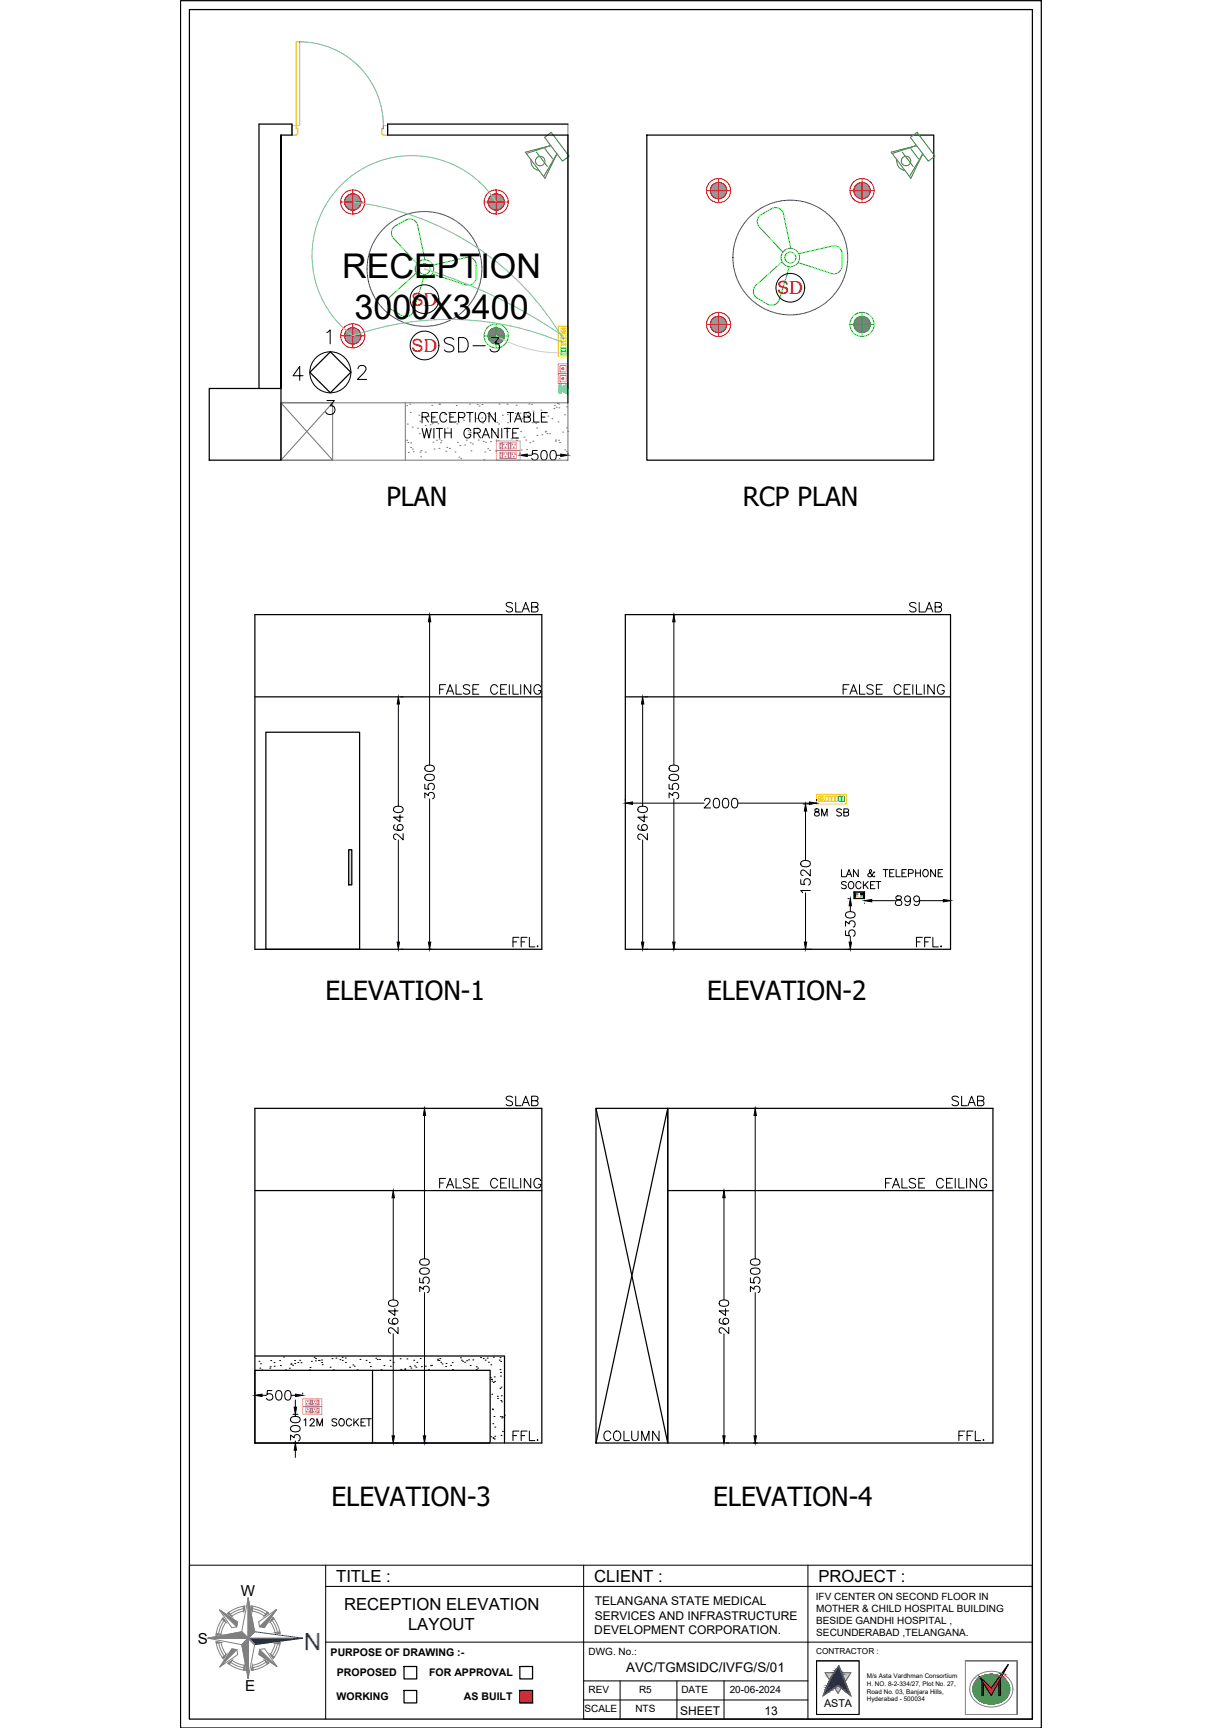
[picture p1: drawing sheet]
<svg xmlns="http://www.w3.org/2000/svg" width="297mm" height="420mm" viewBox="0 0 297 420" stroke-linecap="round" stroke-linejoin="round" font-family="sans-serif">
<defs><g id="words">
<g font-size="8.3">
<text x="83.2" y="67.6">RECEPTION</text>
<text x="86.2" y="77.5">3000X3400</text>
</g>
<text font-size="7.1" x="106.9" y="86.8">SD-3</text>
<g font-size="6.4">
<text x="93.9" y="123">PLAN</text>
<text x="180.5" y="123">RCP PLAN</text>
<text x="79.1" y="243">ELEVATION-1</text>
<text x="171.9" y="243">ELEVATION-2</text>
<text x="80.6" y="366.3">ELEVATION-3</text>
<text x="173.4" y="366.3">ELEVATION-4</text>
</g>
<text font-size="5.8" fill="#00f" x="78.1" y="397.1" transform="rotate(-180 78.1 397.1)">N</text>
<g font-size="5.7">
<text x="121.7" y="270.2">SLAB</text>
<text x="230" y="270.2">SLAB</text>
</g>
<g font-size="5.3">
<text x="121.7" y="149.9">SLAB</text>
<text x="219.8" y="149.9">SLAB</text>
<text x="123.5" y="231.4">FFL.</text>
<text x="221.5" y="231.4">FFL.</text>
<text x="105.5" y="290">FALSE CEILING</text>
<text x="214.1" y="290">FALSE CEILING</text>
<text x="123.5" y="351.4">FFL.</text>
<text x="145.7" y="351.4">COLUMN</text>
<text x="231.8" y="351.4">FFL.</text>
</g>
<g font-size="4.9">
<text x="196.8" y="199.7">8M SB</text>
<text x="72.7" y="347.8">12M SOCKET</text>
</g>
<g font-size="4.4" fill="#f00">
<text x="188.9" y="71.6">SD</text>
<text x="100" y="74.4">SD</text>
<text x="100" y="85.6">SD</text>
</g>
<g font-size="4.1">
<text x="81.7" y="384.6">TITLE :</text>
<text x="144.4" y="384.6">CLIENT :</text>
<text x="198.9" y="384.6">PROJECT :</text>
<text x="83.6" y="391.5">RECEPTION ELEVATION</text>
<text x="99.2" y="396.4">LAYOUT</text>
</g>
<g font-size="3.7">
<text x="58.5" y="388.1">W</text>
<text x="48" y="399.7">S</text>
<text x="59.6" y="411.3">E</text>
</g>
<text font-size="3.2" x="152.2" y="406.6">AVC/TGMSIDC/IVFG/S/01</text>
<g font-size="2.9">
<text x="144.6" y="393.8">SERVICES AND INFRASTRUCTURE</text>
<text x="144.6" y="390.3">TELANGANA STATE MEDICAL</text>
<text x="144.5" y="397.3">DEVELOPMENT CORPORATION.</text>
<text x="165.3" y="416.9">SHEET</text>
<text x="185.8" y="416.9">13</text>
</g>
<g font-size="2.6">
<text x="80.4" y="402.6">PURPOSE OF DRAWING :-</text>
<text x="81.9" y="407.6">PROPOSED</text>
<text x="104.3" y="407.6">FOR APPROVAL</text>
<text x="81.8" y="413.2">WORKING</text>
<text x="112.8" y="413.2">AS BUILT</text>
<text x="200.3" y="415">ASTA</text>
</g>
<g font-size="2.4">
<text x="198.3" y="389">IFV CENTER ON SECOND FLOOR IN</text>
<text x="198.4" y="391.9">MOTHER &amp; CHILD HOSPITAL BUILDING</text>
<text x="198.4" y="394.8">BESIDE GANDHI HOSPITAL ,</text>
<text x="198.4" y="397.8">SECUNDERABAD ,TELANGANA.</text>
<text x="143.1" y="402.5">DWG. No.:</text>
<text x="143.1" y="411.7">REV</text>
<text x="155.3" y="411.7">R5</text>
<text x="165.6" y="411.7">DATE</text>
<text x="177.4" y="411.7">20-06-2024</text>
<text x="142.1" y="416.3">SCALE</text>
<text x="154.5" y="416.3">NTS</text>
</g>
<text font-size="2" x="198.4" y="402.1">CONTRACTOR :</text>
<g font-size="1.6">
<text x="210.7" y="410">H. NO. 8-2-334/27, Plot No. 27,</text>
<text x="210.7" y="413.7">Hyderabad - 500034</text>
<text x="210.7" y="411.8">Road No. 03, Banjara Hills,</text>
<text x="210.7" y="408.1">M/s Asta Vardhman Consortium</text>
</g>
</g></defs>
<!-- layer: ELE-4M RAW P.SB -->
<g fill="none" stroke="#ffbf00" stroke-width=".24">
<path d="M135.7 79.3h2.3v7.3h-2.3zM136.4 79.8h1.2v1.4h-1.2zM136.4 81.5h1.2v.6h-1.2zM136.4 82.3h1.2v.6h-1.2zM136.4 83.1h1.2v.6h-1.2zM136.4 83.9h1.2v.6h-1.2zM136.8 80.6l.2-.1-.1 .2M136.9 80.3l.1 .2M137 80.3v.1M137 80.5l.2 .1M137.2 80.5h-.2M198.5 193.2h7.2v2.3h-7.2z"/>
<path d="M199 193.6h1.3v1.2h-1.3zM199.6 194v.2M199.7 194v.2M200.6 193.6h.6v1.2h-.6zM201.4 193.6h.6v1.2h-.6zM202.2 193.6h.6v1.2h-.6zM203 193.6h.7v1.2h-.7z"/>
<circle cx="137" cy="80.5" r=".45"/>
<circle cx="137" cy="80.5" r=".04"/>
<circle cx="199.6" cy="194.2" r=".45"/>
</g>
<!-- layer: ELE-6M RAW P.SB -->
<path d="M136.4 84.7h1.2v.6h-1.2zM136.4 85.5h1.2v.6h-1.2zM203.8 193.6h.7v1.2h-.7zM204.7 193.6h.6v1.2h-.6z" fill="none" stroke="#0f0" stroke-width=".24"/>
<!-- layer: ELE-TEL POINT -->
<g fill="none" stroke="#0ff" stroke-width=".24">
<path d="M135.8 94.6l2.2 1.3M135.9 94.5l-.1 .1M136.1 93.8h-.3v1.6h.3M136.1 94.4l-.2 .2M136.4 94.2l-.5 .5M136.7 94l-.7 .7M137 93.9l-.9 .9M137.2 93.7l-1 1.1M137.5 93.6l-1.3 1.2M137.8 93.4l-1.5 1.5M138 95.9h.1M138 93.3l-1.6 1.6"/>
<path d="M138 93.4l-1.5 1.6M138 93.5l-1.5 1.5M138 93.6l-1.4 1.5M138 93.7l-1.3 1.4M138 93.9l-1.2 1.2M138 94l-1.2 1.2M138 94.1l-1.1 1.1M138 94.2l-1 1.1M138 94.3l-.9 1M138 94.5l-.9 .9M138 94.6l-.8 .8M138 94.7l-.7 .7"/>
<path d="M138 94.8l-.6 .7M138 94.9l-.6 .6M138 95l-.5 .6M138 95.2l-.4 .4M138 95.3l-.3 .4M138 95.4l-.3 .3M138 95.5l-.2 .2M138 95.6l-.1 .2M138 95.8h.1M138 93.3l-2.2 1.3M138 93.3v2.6"/>
</g>
<g fill="#0ff" stroke="#0ff" stroke-width=".24">
<path d="M136.2 95.4v.1z"/>
<path d="M136.2 93.8v.1z"/>
<path d="M136.2 95.4l-.1 .1zM136.2 95.4h-.1zM136 95.4h.2z"/>
<path d="M136 95.4h.2zM136 95.3l.2 .1zM136.1 95.3l.1 .1z"/>
<path d="M136.1 95.3l.1 .1zM136.1 95.2l.1 .2zM136.2 95.2v.2z"/>
<path d="M136.2 95.2v.2zM136.3 95.3l-.1 .1zM136.2 95.4l.1-.1z"/>
<path d="M136.2 95.4h.1zM136.2 95.4h.1zM136.2 95.4h.1z"/>
<path d="M136.2 93.8l-.1 .1zM136.1 93.9l.1-.1zM136 93.8h.2z"/>
<path d="M136 93.8h.2zM136 93.7l.2 .1zM136.1 93.7l.1 .1z"/>
<path d="M136.1 93.7l.1 .1zM136.1 93.7l.1 .1zM136.2 93.7v.1z"/>
<path d="M136.2 93.7v.1zM136.2 93.8l.1-.1zM136.2 93.8l.1-.1z"/>
<path d="M136.2 93.8h.1zM136.2 93.8l.1 .1zM136.2 93.8l.1 .1z"/>
</g>
<!-- layer: ELE.LAN POINT -->
<path d="M135.7 88.4h2.3v2.5h-2.3zM135.7 90.9h2.3v2.4h-2.3zM136.1 88.8h1.5v1.6h-1.5zM136.1 91.3h1.5v1.6h-1.5zM136.5 92l.5-.2v.5h-.3zM136.6 89.6l.4-.2v.5h-.3zM136.6 92l.4-.2v.5h-.3z" fill="none" stroke="#f0f" stroke-width=".24"/>
<!-- layer: FUR -->
<g fill="none" stroke="#767676" stroke-width=".25">
<path d="M68.3 97.9h12.6v14h-12.6zM68.3 97.9h69.7v14h-69.7zM98.5 97.9v14M98.9 98.6h.1M99.6 98.3h.1M104.9 98.6h.1M106.7 98.3h.1M106.8 98.3h.1M110.9 98.6h.1M114.1 98.3h.1M116 98.3h.1M116.4 98.7h.1"/>
<path d="M117.2 98.4h.1M121.3 98.3h.1M123.3 98.3h.1M125.4 98.5h.1M128.6 98.2h.1M129.2 98.3h.1M129.6 100h.1M131.5 99.7h.1M134.6 99.3h.1M134.8 98.6h.1M135.2 99h.1M135.5 98.1h.1"/>
<path d="M135.8 98.2h.1M135.8 99.2h.1M137.7 98.9h.1M98.8 107.1h.1M99 103.1h.1M99.1 107.6h.1M99.2 110h.1M99.7 100.3h.1M99.8 108.8h.1M99.8 107.7h.1M100.2 103.9h.1M100.2 109.2h.1"/>
<path d="M100.4 109.8h.1M101.5 104.1h.1M101.8 101h.1M102 105.4h.1M102 102.4h.1M102.1 109.9h.1M102.3 111.1h.1M102.3 109.6h.1M102.5 102.8h.1M103.3 103.4h.1M103.4 109.9h.1M104.2 101.2h.1"/>
<path d="M104.5 104.7h.1M104.6 103.3h.1M105.1 103h.1M105.2 101.8h.1M105.2 107.5h.1M105.5 109.2h.1M106.1 107h.1M106.4 103h.1M106.7 109h.1M106.8 106.8h.1M107.1 107.7h.1M107.2 107.2h.1"/>
<path d="M108.1 100.7h.1M108.2 105.2h.1M108.4 109.7h.1M108.6 108.8h.1M108.7 104.1h.1M109 100.4h.1M109.2 109h.1M109.4 100.8h.1M109.6 102.6h.1M110.6 109.9h.1M110.8 102.5h.1M111 103.1h.1"/>
<path d="M111.2 107.5h.1M111.4 101.2h.1M111.5 102.6h.1M111.6 111.1h.1M111.7 108.4h.1M112 111.5h.1M112.4 101.8h.1M112.7 102.2h.1M113 108.2h.1M113.3 107h.1M113.8 104.7h.1M114.2 100.7h.1"/>
<path d="M114.2 105.1h.1M114.3 107.7h.1M114.3 105.1h.1M114.5 109.6h.1M114.8 107.9h.1M115.9 101.8h.1M116 104.1h.1M116.2 107h.1M117.1 101.6h.1M117.3 102.8h.1M117.5 107.3h.1M117.6 111.8h.1"/>
<path d="M117.8 109.9h.1M118 107.5h.1M118.5 100.6h.1M118.5 109.1h.1M118.7 101.2h.1M119 101.4h.1M119 109.5h.1M119.2 107.4h.1M119.7 101.8h.1M120.1 100.7h.1M120.3 105.2h.1M120.4 109.7h.1"/>
<path d="M120.6 107h.1M120.8 102.7h.1M121.1 107.1h.1M121.2 103.1h.1M122.1 101h.1M123.2 104.1h.1M123.2 104.9h.1M123.3 100.8h.1M123.4 102.8h.1M124.3 106.7h.1M125.2 100.6h.1M125.5 106.5h.1"/>
<path d="M125.5 107.1h.1M125.9 101.2h.1M126.4 100.5h.1M126.5 104.9h.1M126.7 109.4h.1M126.9 101.8h.1M127.4 106.3h.1M127.8 100.7h.1M127.8 107h.1M128 109.3h.1M128.2 101h.1M128.4 100.1h.1"/>
<path d="M128.8 107.6h.1M129.3 102.8h.1M129.5 107.3h.1M130.2 102.9h.1M130.4 104.1h.1M130.5 105.9h.1M131.7 105.7h.1M132.5 100.4h.1M132.5 105h.1M132.6 104.9h.1M133 105.4h.1M133.2 101.2h.1"/>
<path d="M133.6 105.5h.1M134.1 101.8h.1M135 107.3h.1M135 107h.1M135.6 102.6h.1M135.8 107h.1M135.9 111.5h.1M136 107.6h.1M136.8 105.1h.1M137.2 100.9h.1M137.3 109.4h.1M137.7 104h.1"/>
<path d="M137.7 109.8h.1M138 104.9h.1"/>
</g>
<!-- layer: ELE-CABLE TRAY -->
<path d="M126.4 110.1v.6M128.2 110.7h1M135.2 110.7h1.1M138 110.1v.6" fill="none" stroke="#000" stroke-width=".24"/>
<path d="M126.4 110.7l1.8-.3v.6zM136.3 110.4l1.7 .3-1.7 .3z" fill="#000" stroke="#000" stroke-width=".24"/>
<path d="M130.6 109.5h-1.1l-.1 1a.82 .82 0 0 1 1.2 0 .82 .82 0 0 1-.2 1.2 .82 .82 0 0 1-1.2-.3M131.8 109.6a.75 .75 0 0 1 1.1 .4 1.5 1.5 0 0 1-.6 1.9h-.2a1.48 1.48 0 0 1-.3-2.3zM134 109.6a.76 .76 0 0 1 1.1 .4 1.92 1.92 0 0 1-.2 1.7 .75 .75 0 0 1-1.1-.3 1.93 1.93 0 0 1 .2-1.8z" fill="none" stroke="#000" stroke-width=".25"/>
<!-- layer: ELE-12W LED -->
<g fill="none" stroke="#f00" stroke-width=".25">
<path d="M82.8 49.1h5.9M85.7 46.2v5.8M117.7 49.1h5.8M120.6 46.2v5.8M171.7 46.3h5.9M174.7 43.4v5.9M206.6 46.3h5.9M209.5 43.4v5.9M85.7 78.7v5.9M171.7 78.9h5.9M174.7 76v5.8M82.8 81.7h5.9"/>
<circle cx="85.7" cy="49.1" r="1.99"/>
<circle cx="85.7" cy="49.1" r="2.93"/>
<circle cx="120.6" cy="49.1" r="1.99"/>
<circle cx="120.6" cy="49.1" r="2.93"/>
<circle cx="174.7" cy="46.3" r="1.99"/>
<circle cx="174.7" cy="46.3" r="2.93"/>
<circle cx="209.5" cy="46.3" r="1.99"/>
<circle cx="209.5" cy="46.3" r="2.93"/>
<circle cx="174.7" cy="78.9" r="1.99"/>
<circle cx="174.7" cy="78.9" r="2.93"/>
<circle cx="85.7" cy="81.7" r="1.99"/>
<circle cx="85.7" cy="81.7" r="2.93"/>
</g>
<g fill="none" stroke="#989898" stroke-width=".25">
<path d="M83.7 49l2.1 2.1M83.7 49.1l2 2M83.8 49.3l1.8 1.8M83.8 48.9l2.1 2.2M83.8 49.4l1.7 1.7M83.8 48.9l2.2 2.2M83.8 48.8l2.3 2.3M83.8 49.5l1.6 1.6M83.8 48.7l2.4 2.4M83.8 49.6l1.4 1.4M83.8 48.6l2.5 2.4M83.8 48.5l2.5 2.5"/>
<path d="M83.9 49.8l1.2 1.2M83.9 48.4l2.5 2.6M83.9 48.4l2.6 2.6M83.9 48.3l2.7 2.6M83.9 50l1 .9M84 48.2l2.6 2.7M84 48.1l2.7 2.8M84 48.1l2.8 2.7M84.1 50.2l.6 .6M84.1 48l2.7 2.8M84.1 48l2.8 2.7M84.2 47.9l2.8 2.8"/>
<path d="M84.2 47.8l2.8 2.8M84.3 47.8l2.8 2.8M84.3 47.7l2.8 2.8M84.4 47.7l2.8 2.8M84.4 47.6l2.8 2.8M84.5 47.6l2.8 2.8M84.5 47.5l2.8 2.8M84.6 47.5l2.8 2.8M84.7 47.4l2.7 2.8M84.7 47.4l2.8 2.7M84.8 47.4l2.7 2.7M84.9 47.3l2.6 2.7"/>
<path d="M84.9 47.3l2.7 2.6M85 47.3l2.6 2.6M85.1 47.2l2.5 2.6M85.2 47.2l2.4 2.5M85.2 47.2l2.5 2.4M85.3 47.2l2.4 2.3M85.4 47.2l2.3 2.3M85.5 47.1l2.2 2.3M85.6 47.1l2.1 2.2M85.7 47.1l2 2.1M85.8 47.1l1.9 2M85.9 47.1l1.8 1.8"/>
<path d="M86 47.1l1.7 1.7M86.2 47.2l1.5 1.5M86.3 47.2l1.4 1.4M86.4 47.3l1.2 1.1M86.6 47.3l.9 .9M86.9 47.5l.4 .4M118.6 49l2.1 2.1M118.6 49.1l2 2M118.6 49.3l1.9 1.8M118.6 48.9l2.2 2.2M118.6 48.9l2.3 2.2M118.6 49.4l1.8 1.7"/>
<path d="M118.7 48.8l2.3 2.3M118.7 49.5l1.5 1.6M118.7 48.7l2.4 2.4M118.7 49.6l1.4 1.4M118.7 48.6l2.4 2.4M118.7 48.5l2.5 2.5M118.7 49.8l1.2 1.2M118.7 48.4l2.6 2.6M118.8 48.4l2.6 2.6M118.8 48.3l2.6 2.6M118.8 50l1 .9M118.8 48.2l2.7 2.7"/>
<path d="M118.9 48.1l2.7 2.8M118.9 48.1l2.8 2.7M118.9 50.2l.6 .6M119 48l2.7 2.8M119 48l2.8 2.7M119 47.9l2.8 2.8M119.1 47.8l2.8 2.8M119.2 47.7l2.8 2.8M119.2 47.7l2.9 2.8M119.3 47.6l2.8 2.8M119.3 47.6l2.9 2.8M119.4 47.5l2.8 2.8"/>
<path d="M119.5 47.5l2.7 2.8M119.5 47.4l2.8 2.8M119.6 47.4l2.7 2.7M119.7 47.4l2.7 2.7M119.7 47.3l2.7 2.7M119.8 47.3l2.6 2.6M119.9 47.3l2.6 2.6M120 47.2l2.5 2.6M120 47.2l2.5 2.5M120.1 47.2l2.4 2.4M120.2 47.2l2.4 2.3M120.3 47.2l2.3 2.3"/>
<path d="M120.4 47.1l2.2 2.3M120.5 47.1l2.1 2.2M120.6 47.1l2 2.1M120.7 47.1l1.9 2M120.8 47.1l1.8 1.8M120.9 47.1l1.7 1.7M121 47.2l1.6 1.5M121.2 47.2l1.3 1.4M121.3 47.3l1.2 1.1M121.5 47.3l.9 .9M121.8 47.5l.4 .4M172.7 46.3l2 2"/>
<path d="M172.7 46.4l1.9 1.9M172.7 46.2l2.1 2.1M172.7 46.5l1.8 1.8M172.7 46.1l2.2 2.2M172.7 46.6l1.7 1.7M172.7 46l2.3 2.3M172.7 46.7l1.6 1.6M172.7 45.9l2.4 2.4M172.7 45.8l2.5 2.5M172.7 46.9l1.4 1.4M172.8 45.7l2.5 2.5M172.8 47l1.2 1.2"/>
<path d="M172.8 45.6l2.6 2.6M172.9 45.5l2.6 2.7M172.9 47.2l.9 .9M172.9 45.4l2.7 2.7M173 45.3l2.7 2.7M173 47.4l.6 .6M173 45.2l2.8 2.8M173.1 45.1l2.8 2.8M173.2 45l2.8 2.8M173.2 45l2.9 2.8M173.3 44.9l2.8 2.8M173.3 44.9l2.9 2.8"/>
<path d="M173.4 44.8l2.8 2.8M173.5 44.8l2.7 2.8M173.5 44.7l2.8 2.8M173.6 44.7l2.7 2.7M173.6 44.6l2.8 2.8M173.7 44.6l2.7 2.7M173.8 44.6l2.7 2.6M173.9 44.5l2.6 2.7M173.9 44.5l2.6 2.6M174 44.5l2.5 2.5M174.1 44.4l2.5 2.5M174.2 44.4l2.4 2.4"/>
<path d="M174.3 44.4l2.3 2.3M174.4 44.4l2.2 2.2M174.5 44.4l2.2 2.1M174.6 44.4l2.1 2M174.7 44.4l2 1.9M174.8 44.4l1.8 1.8M175 44.4l1.6 1.7M175.1 44.4l1.5 1.5M175.2 44.4l1.4 1.4M175.4 44.5l1.1 1.1M175.6 44.6l.8 .8M175.8 44.7l.5 .5"/>
<path d="M207.5 46.4l2 1.9M207.5 46.3l2.1 2M207.5 46.5l1.9 1.8M207.6 46.2l2.1 2.1M207.6 46.6l1.7 1.7M207.6 46.1l2.2 2.2M207.6 46l2.3 2.3M207.6 46.7l1.6 1.6M207.6 45.9l2.4 2.4M207.6 46.9l1.4 1.4M207.6 45.8l2.5 2.5M207.6 45.7l2.5 2.5"/>
<path d="M207.7 47l1.2 1.2M207.7 45.7l2.5 2.5M207.7 45.6l2.6 2.6M207.7 45.5l2.7 2.7M207.7 47.2l1 .9M207.8 45.4l2.6 2.7M207.8 45.4l2.7 2.7M207.8 45.3l2.8 2.7M207.9 47.4l.6 .6M207.9 45.2l2.7 2.8M207.9 45.2l2.8 2.8M208 45.1l2.8 2.8"/>
<path d="M208.1 45l2.8 2.8M208.2 44.9l2.8 2.8M208.3 44.8l2.8 2.8M208.4 44.7l2.8 2.8M208.5 44.7l2.7 2.7M208.5 44.6l2.7 2.8M208.6 44.6l2.7 2.7M208.7 44.6l2.6 2.6M208.7 44.5l2.7 2.7M208.8 44.5l2.6 2.6M208.9 44.5l2.5 2.5M209 44.4l2.4 2.5"/>
<path d="M209 44.4l2.5 2.4M209.1 44.4l2.4 2.4M209.2 44.4l2.3 2.3M209.3 44.4l2.2 2.2M209.4 44.4l2.1 2.1M209.5 44.4l2 2M209.6 44.4l1.9 1.9M209.7 44.4l1.8 1.8M209.8 44.4l1.7 1.7M210 44.4l1.5 1.5M210.1 44.4l1.3 1.4M210.3 44.5l1.1 1.1"/>
<path d="M210.4 44.6l.9 .8M210.7 44.7l.4 .5M84.7 80l2.7 2.8M84.7 80l2.8 2.7M84.8 79.9l2.7 2.7M84.9 79.9l2.6 2.7M84.9 79.9l2.7 2.6M85 79.8l2.6 2.6M85.1 79.8l2.5 2.5M85.2 79.8l2.4 2.5M85.2 79.7l2.5 2.5M85.3 79.7l2.4 2.4"/>
<path d="M85.4 79.7l2.3 2.3M85.5 79.7l2.2 2.2M85.6 79.7l2.1 2.1M85.7 79.7l2 2M85.8 79.7l1.9 1.9M85.9 79.7l1.8 1.8M86 79.7l1.7 1.7M86.2 79.7l1.5 1.6M86.3 79.8l1.4 1.3M86.4 79.8l1.2 1.2M86.6 79.9l.9 .9M172.7 78.8l2 2.1"/>
<path d="M172.7 78.9l1.9 2M172.7 78.7l2.1 2.2M172.7 79l1.8 1.9M172.7 78.6l2.2 2.3M172.7 79.1l1.7 1.8M172.7 78.5l2.3 2.4M172.7 79.3l1.6 1.6M172.7 78.5l2.4 2.3M172.7 78.4l2.5 2.4M172.7 79.4l1.4 1.4M172.8 78.3l2.5 2.5M172.8 79.6l1.2 1.2"/>
<path d="M172.8 78.2l2.5 2.6M172.8 78.1l2.6 2.6M172.9 78.1l2.6 2.6M172.9 79.7l.9 1M172.9 78l2.7 2.7M172.9 77.9l2.7 2.7M173 77.9l2.7 2.7M173 80l.6 .6M173 77.8l2.8 2.8M173 77.7l2.8 2.8M173.1 77.7l2.8 2.8M173.1 77.6l2.8 2.8"/>
<path d="M173.2 77.6l2.8 2.8M173.2 77.5l2.9 2.8M173.3 77.5l2.8 2.8M173.3 77.4l2.9 2.8M173.4 77.4l2.8 2.8M173.5 77.3l2.7 2.8M173.5 77.3l2.8 2.7M173.6 77.2l2.7 2.8M173.6 77.2l2.8 2.7M173.7 77.1l2.7 2.7M173.8 77.1l2.7 2.7M173.9 77.1l2.6 2.6"/>
<path d="M173.9 77l2.6 2.6M174 77l2.5 2.6M174.1 77l2.5 2.5M174.2 77l2.4 2.4M174.2 76.9l2.4 2.4M174.3 76.9l2.3 2.3M174.4 76.9l2.2 2.2M174.5 76.9l2.2 2.1M174.6 76.9l2.1 2M174.7 76.9l2 1.9M174.8 76.9l1.8 1.8M175 76.9l1.6 1.7"/>
<path d="M175.1 76.9l1.5 1.6M175.2 77l1.4 1.3M175.4 77l1.1 1.2M175.6 77.1l.8 .9M175.8 77.3l.5 .4M83.7 81.6l2.1 2.1M83.7 81.7l2 2M83.8 81.8l1.8 1.9M83.8 81.5l2.1 2.2M83.8 81.9l1.7 1.7M83.8 81.4l2.2 2.2M83.8 81.3l2.3 2.3"/>
<path d="M83.8 82l1.6 1.6M83.8 81.2l2.4 2.4M83.8 82.2l1.4 1.4M83.8 81.1l2.5 2.5M83.9 82.3l1.2 1.2M83.9 81l2.5 2.5M83.9 80.9l2.6 2.6M83.9 80.8l2.7 2.7M83.9 82.5l1 1M84 80.8l2.6 2.6M84 80.7l2.7 2.7M84 80.6l2.8 2.8"/>
<path d="M84.1 82.7l.6 .6M84.1 80.6l2.7 2.7M84.1 80.5l2.8 2.8M84.2 80.4l2.8 2.8M84.3 80.3l2.8 2.8M84.4 80.2l2.8 2.8M84.5 80.1l2.8 2.8M84.6 80l2.8 2.8M86.9 80.1l.4 .4"/>
</g>
<!-- layer: ELE-1200MM CEILINGFAN -->
<g fill="none" stroke="#0f0" stroke-width=".24">
<path d="M187.6 50.7l-2.5 1.4a1.96 1.96 0 0 0-.5 3.1l5.7 6.1M187.6 50.7a1.96 1.96 0 0 1 2.8 1.3l1.8 8.4M202.3 59.8l-8.2 1.9M202.3 59.8a1.96 1.96 0 0 1 2.4 1.9v2.9a1.95 1.95 0 0 1-2.6 1.9l-8.1-2.7M101.2 66.4l-6.4 5.7a1.96 1.96 0 0 0 .3 3.2l2.5 1.4a1.96 1.96 0 0 0 2.9-1.1l2.5-8M103.3 63.2l-1.8-8.4a1.95 1.95 0 0 0-2.9-1.3l-2.5 1.4a1.96 1.96 0 0 0-.4 3l5.6 6.2M105.1 66.6l8.1 2.7M105.2 64.5l8.2-1.9a1.96 1.96 0 0 1 2.4 1.9l-.1 2.9a1.95 1.95 0 0 1-2.5 1.9M190.1 63.6l-6.3 5.8a1.96 1.96 0 0 0 .3 3.1l2.5 1.5a1.96 1.96 0 0 0 2.8-1.1l2.5-8"/>
<circle cx="103.2" cy="65.4" r="1.34"/>
<circle cx="103.2" cy="65.4" r="2.25"/>
<circle cx="192.1" cy="62.6" r="1.34"/>
<circle cx="192.1" cy="62.6" r="2.25"/>
</g>
<g fill="none" stroke="#00f" stroke-width=".24">
<circle cx="103.2" cy="65.4" r="14"/>
<circle cx="192.1" cy="62.6" r="14"/>
</g>
<!-- layer: FA-BELOW SMOKE DERECTOR -->
<g fill="none" stroke="#000" stroke-width=".24">
<circle cx="103.2" cy="72.7" r="3.5"/>
<circle cx="192.1" cy="70" r="3.5"/>
<circle cx="103.2" cy="84" r="3.5"/>
</g>
<!-- layer: ELE-LIGHTING WIRING -->
<path d="M120.6 81.7a31.3 31.3 0 0 0 16.4 4.1" fill="none" stroke="#debad0" stroke-width=".25"/>
<path d="M85.7 49.1a68.3 68.3 0 0 1 51.3 33.5M120.6 49.1a24.3 24.3 0 0 0-37-4.7 24.3 24.3 0 0 0 2.1 37.3 70.4 70.4 0 0 1 51.3 1.7M103.2 65.4a124.4 124.4 0 0 1 33.8 16.4" fill="none" stroke="#63d7b6" stroke-width=".25"/>
<!-- layer: ELE. 2N0S OF 6-16 UPS SOCKETS -->
<g fill="none" stroke="#dd6ec1" stroke-width=".24">
<path d="M120.7 109.5h5.7v2.4h-5.7zM120.7 107.2h5.7v2.3h-5.7zM121.6 107.6h.5v1.5h-.5zM121.6 110h.5v1.5h-.5zM121.6 107.8h.4v1.2h-.4zM121.6 110.1h.4v1.2h-.4zM121.6 110.2h.4M121.6 107.8h.4M122.2 110h1.3v1.5h-1.3zM122.2 107.6h1.3v1.5h-1.3zM122.4 110.4h.2l-.1 .1zM122.4 108h.2l-.1 .2z"/>
<path d="M122.8 110.9v.3zM122.8 108.6v.3zM123.1 110.3l.2 .2zM123.1 108l.2 .1zM123.6 107.6h.5v1.5h-.5zM123.6 110h.5v1.5h-.5zM123.6 110.1h.5v1.2h-.5zM123.6 110.2h.5M123.6 107.8h.5v1.2h-.5zM123.6 107.8h.5M124.2 110h1.3v1.5h-1.3zM124.2 107.6h1.3v1.5h-1.3z"/>
<path d="M124.4 110.4h.2l-.1 .1zM124.4 108h.2l-.1 .2zM124.8 110.9l.1 .3zM124.8 108.6l.1 .3zM125.1 110.3l.2 .2zM125.1 108l.2 .1zM73.6 340.1h4.6v1.9h-4.6zM73.6 342h4.6v1.9h-4.6zM74.3 340.4h1.1v1.3h-1.1zM74.5 341.2l.1 .2zM74.8 340.7l.1 .2zM75.1 341.4v-.2v.2"/>
<path d="M75.4 340.4h.5v1.3h-.5zM75.5 340.6h.3v.9h-.3zM75.5 341.5h.3M75.9 340.4h1.1v1.3h-1.1zM76.1 341.2l.2 .2zM76.4 340.7l.1 .2zM76.7 341.2l.2 .1-.2 .1zM77.1 340.4h.4v1.3h-.4zM77.1 340.6h.4v.9h-.4zM77.1 341.5h.4"/>
</g>
<!-- layer: LV.CC CEMARA -->
<g fill="none" stroke="#709500" stroke-width=".24">
<path d="M127.9 37.3l6-1.9-6.2 1.6 4.8 6.4 2.9-6-3.3 5.5M129.1 38.8a2.33 2.33 0 0 0 1.9 2.7M130.4 37l2.7 3.5M132.4 33.4l1.6-1.2 4.3 5.8-1.6 1.2zM132.4 36.1l2 2.5M216.9 37.3l5.9-1.9-6.2 1.6 4.8 6.4 2.9-6-3.2 5.5M218 38.8a2.33 2.33 0 0 0 2 2.7M219.3 37l2.7 3.5M221.3 33.4l1.6-1.2 4.4 5.8-1.6 1.2zM221.4 36.1l1.9 2.5"/>
<circle cx="131.3" cy="39.2" r="1.15"/>
<circle cx="220.2" cy="39.2" r="1.15"/>
</g>
<!-- layer: WALL -->
<path d="M138 30.2v64.3" fill="none" stroke="#767676" stroke-width=".25"/>
<path d="M68.3 32.8v61.7v-61.7M68.3 32.8h2.7v-2.6h-8v64.3M138 30.2h-43.8v2.6h43.8v65.1" fill="none" stroke="#000" stroke-width=".3"/>
<!-- layer: DOOR -->
<path d="M72 10.2h.8v20.3h-.8zM72 32.8h.1M72 32.8l.4-.3v-1.2h-.4v-.8h-1v2.3h1M93.2 32.8h.1M93.2 32.8l-.4-.3v-1.2h.4v-.8h1v2.3h-1" fill="none" stroke="#b88a00" stroke-width=".24"/>
<path d="M72.8 10.2a20.3 20.3 0 0 1 20.4 21.1" fill="none" stroke="#5ca1b8" stroke-width=".24"/>
<!-- layer: Staircase -->
<path d="M68.3 97.9l12.6 14M80.9 97.9l-12.6 14" fill="none" stroke="#767676" stroke-width=".25"/>
<!-- layer: COL -->
<path d="M50.9 94.5h17.4v17.4h-17.4zM144.9 269.5h17.4v81.4h-17.4zM144.9 269.5l17.4 81.4M162.3 269.5l-17.4 81.4" fill="none" stroke="#000" stroke-width=".3"/>
<!-- layer: 0 -->
<g fill="none" stroke="#000" stroke-width=".25">
<path d="M73.7 91.4h-2.5l1.7-2.3v3.4M79.4 80.9l.9-.7v3.4M79.5 97.4h1.8l-1 1.3a1.09 1.09 0 0 1 1.1 1.2 1.09 1.09 0 0 1-1.4 .9l-.5-.2-.3-.5M87 89.7l.3-.7 1-.1a.82 .82 0 0 1 .5 1.3l-1.9 2.1h2.2M141.9 380.6v37.4M251 380.6h-205v37.4M198.5 416.8v-13h10.3v13M208.8 403.8h-10.3v13.1h10.3M234.7 403.8h12.5v13.1"/>
<circle cx="80.3" cy="90.5" r="5"/>
</g>
<path d="M43.9 .2h209.2v420h-209.2zM46 2.3h205v415.7h-205zM75.3 90.5l5-5 5 5-5 5zM84.8 206.6h.7v8.6h-.7zM141.9 418h109.1" fill="none" stroke="#000" stroke-width=".3"/>
<!-- layer: MEP_HVAC_RA_DUCT -->
<g fill="none" stroke="#000" stroke-width=".3">
<path d="M157.2 32.8h69.8v79.1h-69.8zM62 149.4h69.7v81.4h-69.7zM152 149.4h79.1v81.4h-79.1zM62 169.4h69.7M64.6 178h22.8v52.8h-22.8zM152 169.4h79.1M62 269.5h69.7v81.4h-69.7zM162.3 269.5h79.1v81.4h-79.1zM62 289.5h69.7M162.3 289.5h79.1M62 333.2h57.1v17.7h-57.1zM62 329.7h60.6v21.2"/>
<path d="M90.6 333.2v17.7"/>
</g>
<!-- layer: 0 -->
<path d="M84.8 206.6l.7 8.6v-8.6zM84.8 206.6l.7 8.6h-.7z" fill="#dbdbdb" stroke="#dbdbdb" stroke-width=".24"/>
<!-- layer: ELE-SOCKET NMBERING -->
<g fill="none" stroke="#000" stroke-width=".25">
<path d="M102.6 101.4l1.3-.1 .2-.3-.1-.5-.4-.2h-1v2.3M102.6 104.2l.5 2.3 .6-2.3 .6 2.3 .5-2.3M103.4 101.4l.7 1.2M104.9 101.4h.9M105.5 104.2v2.3M106 104.2h1.6M106.4 100.3h-1.5v2.3h1.5M106.8 104.2v2.3M108.1 104.2v2.3M108.1 105.3h1.6M108.6 100.9a.85 .85 0 0 0-1-.6 .85 .85 0 0 0-.7 .9 1.02 1.02 0 0 0 .2 1.1 1.02 1.02 0 0 0 1.1 .2l.4-.4M109.3 101.4h.9"/>
<path d="M109.7 104.2v2.3M110.8 100.3h-1.5v2.3h1.5M111.4 101.5h1a.61 .61 0 0 0 .6-.6 .61 .61 0 0 0-.6-.6h-1v2.3M113.4 100.3h1.6M114.2 100.3v2.3M114.4 104.7a.85 .85 0 0 0-.9-.5 .85 .85 0 0 0-.7 .9 1.02 1.02 0 0 0 .2 1.1 1.02 1.02 0 0 0 1.1 .2l.3-.5v-.3h-.5M115.2 105.3l1.3-.1 .3-.4-.1-.4-.5-.2h-1v2.3M115.5 100.3v2.3M116 105.3l.8 1.2M116.5 100.6a.86 .86 0 0 1 1-.3 .86 .86 0 0 1 .6 .9 1.02 1.02 0 0 1-.2 1.1 1.02 1.02 0 0 1-1.1 .2 1.43 1.43 0 0 1-.3-1.9zM117.2 106.5l.9-2.3 .9 2.3M117.5 105.7h1.1"/>
<path d="M120.4 100.3v2.3l-1.5-2.3v2.3M121.1 104.2v2.3l-1.6-2.3v2.3M122 104.2v2.3M122.5 104.2h1.6M123.3 100.3h1.5M123.3 104.2v2.3M124.1 100.3v2.3M124.6 105.3h.9M125.1 102.6l.9-2.3 .8 2.3M125.4 101.9h1.1M126.1 104.2h-1.5v2.3h1.5M127.4 101.4l1.3-.1 .2-.3-.1-.5-.4-.2h-1v2.3h1a.61 .61 0 0 0 .6-.6 .61 .61 0 0 0-.6-.6"/>
<path d="M129.7 100.3v2.3h1.3M131.6 101.4h.9M133 100.3h-1.4v2.3h1.4M106.9 167.6h.8M108.3 166.5h-1.4v2.3M108.5 168.8l.9-2.3 .9 2.3M108.9 168h1.1M110.8 166.5v2.3h1.4M114.2 166.8a.87 .87 0 0 0-.9-.4 .87 .87 0 0 0-.7 .6l.2 .4 .9 .3a.57 .57 0 0 1 .5 .4 .57 .57 0 0 1-.2 .6 1.08 1.08 0 0 1-1.4-.2M114.9 167.6h.9M116.4 166.5h-1.5v2.3h1.5M120.9 167a.85 .85 0 0 0-.9-.5 .85 .85 0 0 0-.7 .9 1.02 1.02 0 0 0 .2 1.1 1.02 1.02 0 0 0 1.1 .2l.3-.5"/>
<path d="M121.7 167.6h.9M123.1 166.5h-1.4v2.3h1.4M123.8 166.5v2.3M124.7 166.5v2.3h1.3M126.6 166.5v2.3M129 166.5v2.3l-1.5-2.3v2.3M131.4 167a.85 .85 0 0 0-.9-.5 .85 .85 0 0 0-.7 .9 1.02 1.02 0 0 0 .2 1.1 1.02 1.02 0 0 0 1.1 .2l.3-.5v-.3h-.5M204.9 167.6h.9M206.4 166.5h-1.5v2.3M206.6 168.8l.9-2.3 .9 2.3M206.9 168h1.1M208.9 166.5v2.3h1.4"/>
<path d="M212.2 166.8a.87 .87 0 0 0-.8-.4 .87 .87 0 0 0-.7 .6l.2 .4 .9 .3a.57 .57 0 0 1 .4 .4 .57 .57 0 0 1-.2 .6 1.08 1.08 0 0 1-1.3-.2M213 167.6h.9M214.5 166.5h-1.5v2.3h1.5M219 167a.85 .85 0 0 0-1-.5 .85 .85 0 0 0-.7 .9 1.02 1.02 0 0 0 .3 1.1 1.02 1.02 0 0 0 1.1 .2l.3-.5M219.8 167.6h.9M221.2 166.5h-1.4v2.3h1.4M221.9 166.5v2.3M222.8 166.5v2.3h1.3M224.7 166.5v2.3M227.1 166.5v2.3l-1.6-2.3v2.3M229.5 167a.85 .85 0 0 0-1-.5 .85 .85 0 0 0-.6 .9 1.02 1.02 0 0 0 .2 1.1 1.02 1.02 0 0 0 1.1 .2l.3-.5v-.3h-.5M204.5 211.4v1.8h1"/>
<path d="M205.7 213.2l.7-1.8 .6 1.8M205.7 214.6l-.4-.3-.8 .3 .2 .4 .8 .3 .2 .3v.2l-.4 .3-.8-.3M206 212.6h.8M206.5 214.4a.82 .82 0 0 1 1.1 .8 .82 .82 0 0 1-1.1 .8l-.3-.6 .1-.6zM207.8 217.5v.4M207.9 217.5v.4M208.6 211.4v1.8l-1.1-1.8v1.8M209.3 214.8a.64 .64 0 0 0-.7-.5 .64 .64 0 0 0-.6 .7v.4a.64 .64 0 0 0 .6 .7 .64 .64 0 0 0 .7-.4M209.9 214.3v1.8M209.9 217.6l.1 .3M209.9 217.5l.1 .1M210 217.6l-.1 .3"/>
<path d="M210 217.5l-.1 .1M210.3 215.1l.7 1M211 214.3l-1.1 1.2M211.6 215.2h.7M212.6 212.2l-.2-.2-.3 .7a.62 .62 0 0 1-.5 .5 .62 .62 0 0 1-.7-.4l.1-.3 .9-.6-.3-.5-.2 .3v.4l.8 1 .3 .1 .1-.2M212.7 214.3h-1.1v1.8h1.1M212.9 214.3h1.2M213.5 214.3v1.8M214.7 211.4h1.1M215.3 211.4v1.8M216.3 212.3h.6M217.3 211.4h-1v1.8h1"/>
<path d="M217.8 211.4v1.8h1M219.2 212.3h.7M220.3 211.4h-1.1v1.8h1.1M220.8 212.3h1l.2-.3-.1-.4-1.1-.2v1.8M222.6 212.3h1.1M222.6 211.4v1.8M223.7 211.4v1.8M224.6 211.5a.82 .82 0 0 1 1.1 .8 .82 .82 0 0 1-1.1 .8l-.3-.6v-.4zM227.4 211.4v1.8l-1.2-1.8v1.8M228 212.3h.7M229.1 211.4h-1.1v1.8h1.1"/>
</g>
<!-- layer: ELE-4M UPS P.SB -->
<g fill="none" stroke="#000" stroke-width=".24">
<path d="M104 149.4h1M104.4 151.2v34.8M163.4 149.4h1M163.8 151.2v34.8M96.8 171.2v24.8M97.4 169.4h.6M156.2 171.2v24.8M156.8 169.4h.6M104.4 194.2v34.9M152 194.3v.4M153.7 195.3h17.4M163.8 194.2v34.9"/>
<path d="M179.4 195.3h17.4M195.8 197.2v12M96.8 204.2v24.9M156.2 204.2v24.9M195.8 217.1v12M206.1 218.5h.3M210.1 219.6v.1M211.9 219h5.8M223.5 219h5.8M231.1 219.6v.1M97.4 230.8h.6M104 230.8h1"/>
<path d="M156.8 230.8h.6M163.4 230.8h1M195.2 230.8h2.1M206.1 230.8h.3M206.7 220.2v1.5M206.7 227.7v1.4M102.8 269.5h1M103.2 271.2v34.9M183.1 269.5h1.1M183.6 271.2v34.9M95.6 291.2v24.9M96.2 289.5h.6"/>
<path d="M176 291.2v24.9M176.6 289.5h.5M103.2 314.3v34.8M183.6 314.3v34.8M62 338.5v.2M63.7 339.3h1.1M70.8 339.3h1M73.6 338.7v.2M95.6 324.3v24.8M176 324.3v24.8M71.2 350.9h1.2M71.8 340.4v1.7"/>
<path d="M71.8 350.4v.5M71.8 352.6v1.8M96.2 350.9h.6M102.8 350.9h1M176.6 350.9h.5M183.1 350.9h1.1"/>
</g>
<g fill="#000" stroke="#000" stroke-width=".24">
<path d="M104.4 149.4l.3 1.8h-.6zM163.8 149.4l.3 1.8h-.6zM96.8 169.4l.3 1.8h-.6zM156.2 169.4l.3 1.8h-.6zM152 195.3l1.7-.3v.6zM210.1 219l1.8-.3v.6zM229.3 218.7l1.8 .3-1.8 .3zM96.5 229.1h.6l-.3 1.7zM104.1 229.1h.6l-.3 1.7zM155.9 229.1h.6l-.3 1.7zM163.5 229.1h.6l-.3 1.7zM195.5 229.1h.6l-.3 1.7z"/>
<path d="M206.7 218.5l.3 1.7h-.6zM206.4 229.1h.6l-.3 1.7zM103.2 269.5l.3 1.7h-.6zM183.6 269.5l.3 1.7h-.6zM95.6 289.5l.3 1.7h-.6zM176 289.5l.3 1.7h-.6zM62 339.3l1.7-.3v.6zM71.8 339l1.8 .3-1.8 .3zM71.5 342.1h.6l-.3 1.8zM71.8 350.9l.3 1.7h-.6zM95.3 349.1h.6l-.3 1.8zM102.9 349.1h.6l-.3 1.8z"/>
<path d="M175.7 349.1h.6l-.3 1.8zM183.3 349.1h.6l-.3 1.8z"/>
</g>
<g fill="none" stroke="#000" stroke-width=".25">
<path d="M95.8 196.4a1.48 1.48 0 0 1 2.2 .3v.2a1.34 1.34 0 0 1-2.3 0zM97.2 198.1v1.7l-1.5-1.1h2.3M103.3 194v-1.2l.8 .7a.77 .77 0 0 1 1.3-.6 .77 .77 0 0 1-.3 1.3M103.3 190.7v1.1l1 .1a.82 .82 0 0 1-.1-1.2 .82 .82 0 0 1 1.3 .1 .82 .82 0 0 1-.4 1.2M103.4 188.6a1.48 1.48 0 0 1 2.2 .3v.2a1.25 1.25 0 0 1-1.9 .6 .75 .75 0 0 1-.3-1.1zM103.4 186.4a1.48 1.48 0 0 1 2.2 .3v.2a1.33 1.33 0 0 1-2.3 0zM155.2 196.4a1.48 1.48 0 0 1 2.2 .3v.2a1.34 1.34 0 0 1-2.4 0zM156.6 198.1v1.7l-1.6-1.1h2.4M162.6 194v-1.2l.9 .7a.77 .77 0 0 1 1.3-.6 .77 .77 0 0 1-.3 1.3M162.6 190.7v1.1l1 .1a.82 .82 0 0 1 0-1.2 .82 .82 0 0 1 1.2 .1 .82 .82 0 0 1-.3 1.2M162.8 188.6a1.79 1.79 0 0 1 2.1 0 .75 .75 0 0 1-.4 1.1 1.93 1.93 0 0 1-1.7-.2zM162.8 186.4a1.79 1.79 0 0 1 2.1 0 .75 .75 0 0 1-.4 1.1 1.92 1.92 0 0 1-1.7-.2z"/>
<path d="M171.3 194.7l.4-.6 .8 .2a.72 .72 0 0 1-.2 1l-1.1 1.1h1.5M173.7 194.2a.75 .75 0 0 1 1.1 .4 1.93 1.93 0 0 1-.2 1.7 .76 .76 0 0 1-1.1-.3 1.92 1.92 0 0 1 .2-1.8zM175.9 194.2a.75 .75 0 0 1 1.1 .4 1.92 1.92 0 0 1-.2 1.7 .75 .75 0 0 1-1.1-.3 1.92 1.92 0 0 1 .2-1.8zM178.1 194.2a.75 .75 0 0 1 1.1 .4 1.5 1.5 0 0 1-.5 1.8h-.2a1.48 1.48 0 0 1-.4-2.2zM96 200.6a.67 .67 0 0 0-.3 .6 .67 .67 0 0 0 .4 .6 1.36 1.36 0 0 0 1.9-.6 .72 .72 0 0 0-.7-.7 .72 .72 0 0 0-.7 .6 .72 .72 0 0 0 .6 .8M98 202.7v1.5l-1.1-1.1a.7 .7 0 0 0-1.1-.1l-.1 .7 .5 .4M155.4 200.6a.68 .68 0 0 0-.2 1 1.39 1.39 0 0 0 2.2-.4 .72 .72 0 0 0-.7-.7 .72 .72 0 0 0-.8 .6 .72 .72 0 0 0 .7 .8M157.4 202.7v1.5l-1.1-1.1a.7 .7 0 0 0-1.1-.1l-.2 .7 .6 .4M194.6 213.9v1.1l1 .1a.82 .82 0 0 1 0-1.3 .82 .82 0 0 1 1.2 .2 .82 .82 0 0 1-.3 1.2M194.8 209.6a1.48 1.48 0 0 1 2.2 .3v.2a1.33 1.33 0 0 1-2.4 0zM197 216.5h-2.4l.5 .6M197 211.4v1.6l-1.1-1.1a.72 .72 0 0 0-1-.2l-.3 .7 .3 .4 .3 .1"/>
<path d="M207.6 216.9h2.5v1.6h-2.5zM207.7 216.9h2.4v1.5h-2.4zM207.8 217.1l.1 1.2zM209.2 217.2h.4v.4h-.4zM209.9 217.1l.1 1.2zM217.9 217.9a.47 .47 0 0 0 .2 .8 .84 .84 0 0 1 .9 .4 .84 .84 0 0 1 0 .9 .94 .94 0 0 1-1.3-.3 .91 .91 0 0 1 1.1-1 .48 .48 0 0 0 .2-.8zM221.3 218.6a.72 .72 0 0 1-1 .6 .72 .72 0 0 1-.3-1.1 .72 .72 0 0 1 1.2 .1 2.09 2.09 0 0 1-.2 1.8 .68 .68 0 0 1-1-.2M223.5 218.6a.72 .72 0 0 1-1 .6 .72 .72 0 0 1-.2-1.1 .72 .72 0 0 1 1.1 .1 2.12 2.12 0 0 1-.2 1.8 .69 .69 0 0 1-1-.2M205.5 226.3v1.1l1 .1a.82 .82 0 0 1 0-1.2 .82 .82 0 0 1 1.2 .1 .82 .82 0 0 1-.3 1.2M205.5 225.2v-1.2l.9 .7a.77 .77 0 0 1 1.3-.6 .77 .77 0 0 1-.3 1.3M205.6 222a1.82 1.82 0 0 1 2.1 0 .76 .76 0 0 1-.3 1.1 1.92 1.92 0 0 1-1.8-.2zM94.5 316.4a1.48 1.48 0 0 1 2.3 .3v.3a1.33 1.33 0 0 1-2.4 0z"/>
<path d="M96 318.2v1.6l-1.6-1.1h2.4M102 314.1v-1.3l.9 .7a.77 .77 0 0 1 1.3-.6 .77 .77 0 0 1-.3 1.4M102 310.7v1.1l1 .1a.82 .82 0 0 1 0-1.2 .82 .82 0 0 1 1.2 .2 .82 .82 0 0 1-.3 1.2M102.1 308.6a1.48 1.48 0 0 1 2.2 .4v.2a1.33 1.33 0 0 1-2.3 0zM102.1 306.4a1.81 1.81 0 0 1 2.1 0 .75 .75 0 0 1-.3 1.1 1.93 1.93 0 0 1-1.8-.2zM174.9 316.4a1.48 1.48 0 0 1 2.2 .3v.3a1.33 1.33 0 0 1-2.3 0zM176.4 318.2v1.6l-1.6-1.1h2.3M182.4 314.1v-1.3l.9 .7a.78 .78 0 0 1 1.2-.6 .78 .78 0 0 1-.2 1.4M182.4 310.7v1.1l1 .1a.82 .82 0 0 1 0-1.2 .82 .82 0 0 1 1.2 .2 .82 .82 0 0 1-.3 1.2M182.5 308.6a1.48 1.48 0 0 1 2.2 .4v.2a1.33 1.33 0 0 1-2.3 0zM182.5 306.4a1.81 1.81 0 0 1 2.1 0 .75 .75 0 0 1-.3 1.1 1.93 1.93 0 0 1-1.8-.2zM66.1 338.1h-1.1l-.1 1a.82 .82 0 0 1 1.2 0 .82 .82 0 0 1-.1 1.2 .82 .82 0 0 1-1.2-.3"/>
<path d="M67.3 338.2a.76 .76 0 0 1 1.1 .4 1.92 1.92 0 0 1-.2 1.7 .75 .75 0 0 1-1.1-.3 1.91 1.91 0 0 1 .2-1.8zM69.5 338.2a.75 .75 0 0 1 1.1 .4 1.93 1.93 0 0 1-.2 1.7 .76 .76 0 0 1-1.1-.3 1.95 1.95 0 0 1 .2-1.8zM94.8 320.6a.67 .67 0 0 0-.4 .7 .67 .67 0 0 0 .5 .5 1.35 1.35 0 0 0 1.9-.5 .72 .72 0 0 0-.7-.8 .72 .72 0 0 0-.8 .7 .72 .72 0 0 0 .7 .8M96.8 322.7v1.6l-1.2-1.1a.72 .72 0 0 0-1-.3l-.2 .8 .2 .4 .4 .1M175.1 320.6a.68 .68 0 0 0-.2 1 1.39 1.39 0 0 0 2.2-.3 .72 .72 0 0 0-.6-.8 .72 .72 0 0 0-.8 .7 .72 .72 0 0 0 .7 .8M177.1 322.7v1.6l-1.1-1.1a.72 .72 0 0 0-1-.3l-.2 .8 .6 .5M70.6 350.1v-1.2l.9 .7a.78 .78 0 0 1 1.1-.7 .78 .78 0 0 1 .2 1.2l-.3 .3M70.7 346.9a1.48 1.48 0 0 1 2.3 .4v.2a1.33 1.33 0 0 1-2.4 0zM70.7 344.7a1.48 1.48 0 0 1 2.3 .4v.2a1.25 1.25 0 0 1-1.9 .5 .75 .75 0 0 1-.4-1.1z"/>
</g>
<!-- layer: ELE.LAN POINT -->
<path d="M208.2 217.2h.2l.1 .3-.3 .1zM208.2 217.2l.3 .2-.3 .1z" fill="none" stroke="#0f0" stroke-width=".25"/>
<path d="M208.2 217.8l.3 .2-.3 .1z" fill="none" stroke="#ff0" stroke-width=".25"/>
<path d="M209.2 217.8h.2l.2 .3h-.4zM209.2 217.8l.4 .2-.4 .1z" fill="none" stroke="#0ff" stroke-width=".25"/>
<!-- layer: ELE-4M UPS P.SB -->
<path d="M207.6 216.9h.1M207.7 218.4l-.1 .1M209.2 217.2l.4 .4M209.6 217.2l-.4 .4M210.1 218.4v.1M210.1 216.9h.1" fill="none" stroke="#000" stroke-width=".3"/>
<!-- layer: EQP -->
<g fill="none" stroke="#000" stroke-width=".25">
<path d="M62.9 331h.1M63.1 332.7h.1M63.3 331.6h.1M63.6 333.1h.1M65.6 332.7h.1M65.7 332.3h.1M65.8 330.8h.1M66.6 331.3h.1M66.6 332.2h.1M68 330.8h.1M68.2 332h.1M68.9 330h.1"/>
<path d="M69.4 333.1h.1M70.3 332.7h.1M70.7 331.7h.1M70.8 331.7h.1M71.1 332h.1M71.6 330.8h.1M71.6 331.5h.1M72.4 331.3h.1M72.8 330.8h.1M73.2 331.3h.1M75.2 333.1h.1M75.4 332.5h.1"/>
<path d="M75.7 331h.1M76.4 330h.1M76.7 330.9h.1M76.7 330.3h.1M77.4 330.8h.1M77.6 330.8h.1M78.2 330.7h.1M78.2 331.3h.1M78.3 331.8h.1M80.2 332.4h.1M80.7 330.4h.1M81 333.1h.1"/>
<path d="M81.7 330.2h.1M82.6 330.6h.1M83.2 330h.1M83.2 330.8h.1M83.9 330.2h.1M84 331.3h.1M85 332.5h.1M85.8 331.9h.1M86.1 332.2h.1M86.8 333.1h.1M87.5 330.5h.1M89 330.8h.1"/>
<path d="M89.8 331.3h.1M90 332.3h.1M91.4 330.3h.1M91.7 330.6h.1M92.2 330.6h.1M92.6 333.1h.1M93.3 332h.1M94.8 330.8h.1M94.9 332.2h.1M95.6 331.3h.1M97.3 330.4h.1M97.4 333h.1"/>
<path d="M98.4 333.1h.1M98.4 332.8h.1M98.9 330.4h.1M99.6 332.2h.1M99.9 332.6h.1M100.6 330.7h.1M100.8 332.1h.1M101.1 332.4h.1M101.4 331.2h.1M102.1 330.3h.1M102.4 332.3h.1M103.4 332.2h.1"/>
<path d="M104.2 333h.1M104.7 332.1h.1M104.9 332h.1M106.4 330.5h.1M106.4 330.7h.1M106.7 330.8h.1M106.9 330.3h.1M107.1 331.2h.1M107.4 331.6h.1M108.3 332.3h.1M108.4 331.5h.1M109.5 332h.1"/>
<path d="M109.9 331.3h.1M110 333h.1M111.9 330.2h.1M112.2 330.7h.1M112.4 331h.1M112.9 331.2h.1M113.4 330.9h.1M113.9 330.6h.1M114.3 332h.1M114.9 330.7h.1M115.8 332.3h.1M115.8 333h.1"/>
<path d="M116.1 332.7h.1M116.8 330.1h.1M117.5 330.3h.1M117.9 330.7h.1M118.4 330.2h.1M118.7 331.2h.1M119.2 334.9h.1M119.3 331.8h.1M119.4 335.4h.1M119.5 339h.1M119.6 335.8h.1M119.9 336.1h.1"/>
<path d="M119.9 330h.1M120.1 334.8h.1M120.2 335.9h.1M120.9 339.5h.1M121.3 330.7h.1M121.5 337.6h.1M121.5 333h.1M121.5 330.1h.1M121.7 334.6h.1M121.7 333.7h.1M121.7 331h.1M121.8 337.3h.1"/>
<path d="M121.9 339.4h.1M119.3 349.3h.1M119.7 342.6h.1M119.8 342.8h.1M119.8 346.2h.1M119.8 349.6h.1M119.9 349.8h.1M120.1 344.4h.1M120.2 349.9h.1M120.3 347h.1M120.3 349.2h.1M120.9 340h.1"/>
<path d="M121.6 344.5h.1M121.7 340.5h.1M121.9 340.9h.1M121.9 344.8h.1M122 344.5h.1M122.4 344.7h.1M122.6 344.1h.1"/>
</g>
<!-- layer: ELE-12W UPS LIGHT -->
<g fill="none" stroke="#0f0" stroke-width=".25">
<path d="M206.6 78.9h5.9M209.5 76v5.8"/>
<circle cx="209.5" cy="78.9" r="1.99"/>
<circle cx="209.5" cy="78.9" r="2.93"/>
</g>
<g fill="none" stroke="#808080" stroke-width=".25">
<path d="M207.5 78.9l2 2M207.5 78.8l2.1 2.1M207.5 79l1.9 1.9M207.6 78.7l2.1 2.2M207.6 79.1l1.7 1.8M207.6 78.6l2.2 2.3M207.6 78.5l2.3 2.4M207.6 79.3l1.6 1.6M207.6 78.5l2.4 2.3M207.6 79.4l1.4 1.4M207.6 78.4l2.5 2.4M207.6 78.3l2.5 2.5"/>
<path d="M207.7 79.6l1.2 1.2M207.7 78.2l2.5 2.6M207.7 78.1l2.6 2.6M207.7 78.1l2.7 2.6M207.7 79.7l1 1M207.8 78l2.6 2.7M207.8 77.9l2.7 2.7M207.8 77.9l2.8 2.7M207.9 80l.6 .6M207.9 77.8l2.7 2.8M207.9 77.7l2.8 2.8M208 77.7l2.8 2.8"/>
<path d="M208 77.6l2.8 2.8M208.1 77.6l2.8 2.8M208.2 77.4l2.8 2.8M208.3 77.4l2.8 2.8M208.3 77.3l2.8 2.8M208.4 77.3l2.8 2.7M208.5 77.2l2.7 2.8M208.5 77.2l2.7 2.7M208.6 77.1l2.7 2.7M208.7 77.1l2.6 2.7M208.7 77.1l2.7 2.6M208.8 77l2.6 2.6"/>
<path d="M208.9 77l2.5 2.6M209 77l2.4 2.5M209 77l2.5 2.4M209.1 76.9l2.4 2.4M209.2 76.9l2.3 2.3M209.3 76.9l2.2 2.2M209.4 76.9l2.1 2.1M209.5 76.9l2 2M209.6 76.9l1.9 1.9M209.7 76.9l1.8 1.8M209.8 76.9l1.7 1.7M210 76.9l1.5 1.6"/>
<path d="M210.1 77l1.3 1.3M210.3 77l1.1 1.2M210.4 77.1l.9 .9M210.7 77.3l.4 .4M211 80.3l-2.8-2.8 2.7 2.8"/>
</g>
<!-- layer: hatch -->
<path d="M251 380.6v37.4" fill="none" stroke="#000" stroke-width=".3"/>
<!-- layer: TITLE -->
<g fill="none" stroke="#808080" stroke-width=".24">
<path d="M50.5 398.3h9.8l-1.5 1.6 1.5-1.6zM52.5 399.2l1.2 .2 .5 1.5 .8 1.4-.7 1-1.3-2.2zM53.2 399.5l.4 1.6 .9 1.6M53.3 391.4l4.4 3-.2 1.2-1.2 .2zM54.2 393.4l.7 1-.7 1.4-.5 1.6-1.2 .2 .4-1.9zM54.4 394.1l-.8 1.5-.4 1.7M55.3 392.3l2.3-1.3 1.9-.5-.2 1.2-1.6 .5-1.4 .8zM58.7 396.8l1.6 1.5-1.6-1.5M58.7 396.8l-8.2 1.5 8.3 1.6 1.5 8.2 1.6-8.2M59.2 391.2l-1.7 .4-1.5 .9M60.3 388.5v9.8v-9.8M61 390.5l2 .4 2.2 1.3-1 .7-1.4-.8-1.5-.4z"/>
<path d="M61.4 391.1l1.7 .5 1.5 .8M61.9 396.7l-1.6-8.2-1.6 8.3M61.9 396.7l-1.6 1.6v9.8v-9.8l1.6 1.6-1.6-1.6zM62.9 394.3l4.3-3-2.9 4.4-1.2-.2zM66.1 394l.9 1.5 .5 1.6M66.4 393.3l1.2 2.1 .5 1.8-1.2-.2-.5-1.4-.7-1.3zM66.9 399.6l1.2-.2-.7 2.3-1 1.5-.7-1 .7-1.2zM67.5 399.5l-.5 1.6-.8 1.5M55.4 404.4l1-.7 1.4 .8 1.6 .4 .2 1.2-1.9-.4zM56.1 404.2l1.5 .8 1.7 .5M56.4 400.9l1.2 .2 .2 1.2-4.3 3zM61.4 404.9l1.5-.4 1.4-.8 1 .6-2.2 1.4-1.9 .4z"/>
<path d="M63.1 401.1l1.2-.2 3 4.3-4.4-2.9zM64.7 404.1l-1.5 .9-1.7 .5"/>
</g>
<g fill="#808080" stroke="#808080" stroke-width=".24">
<path d="M60.3 388.5l1.6 8.2-1.6 1.6z"/>
<path d="M60.3 398.3v9.8l-1.5-8.2z"/>
<path d="M64.3 403.7l1 .7-.3 .2z"/>
<path d="M63.1 401.1l4.2 4.1-4.4-2.9z"/>
<path d="M65.7 402.2l1 .7-.3 .3z"/>
<path d="M61.4 404.9l.2 1.2h-.4z"/>
<path d="M59.4 404.9l.2 1.2h-.4z"/>
<path d="M54 403l1-.7-.7 1z"/>
<path d="M55.4 404.4l1-.7-.7 1z"/>
<path d="M56.4 400.9l1.2 .2-4.1 4.2z"/>
<path d="M50.5 398.3l8.2-1.5 1.6 1.5z"/>
<path d="M52.5 399.2l1.2 .2-1.1 .2z"/>
<path d="M52.6 397.2l1.1 .2-1.2 .2z"/>
<path d="M67.2 391.3l-2.9 4.4-1.2-.2z"/>
<path d="M64.9 392l.3 .2-1 .7z"/>
<path d="M66.4 393.3l.2 .3-.9 .7z"/>
<path d="M61 390.5l.5 .1-.2 1.1z"/>
<path d="M53.3 391.4l4.4 3-.2 1.2z"/>
<path d="M59.1 390.6l.4-.1-.2 1.2z"/>
<path d="M54.2 393.4l.7 1-.9-.7z"/>
<path d="M55.3 392.3l.3-.3 .7 1z"/>
<path d="M66.9 397l1.1-.2 .1 .4z"/>
<path d="M66.9 399.6l1.2-.2-.1 .4z"/>
</g>
<path d="M61.9 396.7l11.7 1.6-11.7 1.6" fill="none" stroke="#00f" stroke-width=".24"/>
<path d="M60.3 398.3h13.3l-11.7 1.6z" fill="#00f" stroke="#00f" stroke-width=".24"/>
<!-- layer: EQP -->
<path d="M119.1 350.9h3.5" fill="none" stroke="#636466" stroke-width=".25"/>
<!-- layer: MEP_HVAC_TEXT -->
<path d="M79.2 385.7h171.8M79.2 380.6v37.4M79.2 399.3h62.7M141.8 399.3h109.2M196.4 380.6v37.4M141.9 408.7h54.5M141.9 413.3h54.5M150.7 408.7v9.3M164.5 408.7v9.3M176 408.7v9.3" fill="none" stroke="#000" stroke-width=".25"/>
<!-- layer: 0.0 -->
<path d="M98.2 405.2h3.1v3h-3.1zM98.2 411h3.1v3.1h-3.1zM126.4 405.2h3.1v3h-3.1zM126.4 411h3.1v3.1h-3.1z" fill="none" stroke="#000" stroke-width=".3"/>
<!-- layer: MEP_HVAC_TEXT -->
<path d="M126.4 411l3.1 3.1v-3.1zM126.4 411l3.1 3.1h-3.1z" fill="#f00" stroke="#f00" stroke-width=".24"/>
<!-- layer: 0.0 -->
<g fill="#000" stroke="#000" stroke-width=".24">
<path d="M243.2 408.1v.6h-.3z"/>
<path d="M238.7 408.8l.4 .5zM238.7 408.8l.4 .5h-.4z"/>
<path d="M238.7 409.3l.4 2.9v-2.9zM238.7 409.3l.4 2.9h-.4z"/>
<path d="M242.9 408.7l.3 .1zM242.9 408.7l.3 .1z"/>
<path d="M242.8 408.8l.4 3.4v-3.4zM242.8 408.8l.4 3.4h-.4z"/>
</g>
<g fill="#139b48" stroke="#139b48" stroke-width=".24">
<path d="M240.8 407.1h.3z"/>
<path d="M238.2 407.8l2.8 2.6z"/>
<path d="M238.2 407.8h4.6l-1.8 2.6z"/>
<path d="M240.6 414.3h.7z"/>
<path d="M240.8 407.1h.5zM240.6 407.1h.7z"/>
<path d="M240.6 407.1h.8zM240.6 407.1h.8z"/>
<path d="M240.6 407.1h1zM240.3 407.1h1.3z"/>
<path d="M240.3 407.1l1.3 .1zM240.3 407.2h1.3z"/>
<path d="M240.3 407.2h1.5zM240.1 407.2h1.7z"/>
<path d="M240.1 407.2h1.8zM240.1 407.2h1.8z"/>
<path d="M240.1 407.2h2zM239.8 407.2h2.3z"/>
<path d="M239.8 407.2h2.3zM239.8 407.2h2.3z"/>
<path d="M239.8 407.2l2.5 .1zM239.6 407.3h2.7z"/>
<path d="M239.6 407.3h2.8zM239.6 407.3h2.8z"/>
<path d="M239.6 407.3l3 .1zM239.3 407.4h3.3z"/>
<path d="M239.3 407.4h3.3zM239.3 407.4h3.3z"/>
<path d="M239.3 407.4h3.5zM239.1 407.4h3.7z"/>
<path d="M239.1 407.4h3.7zM239.1 407.4h3.7z"/>
<path d="M239.1 407.4l3.9 .1zM238.9 407.5h4.1z"/>
<path d="M238.9 407.5h4.2zM238.9 407.5h4.2z"/>
<path d="M238.9 407.5h4.2zM238.6 407.6h4.4z"/>
<path d="M238.6 407.6h4.4zM238.4 407.7h4.5z"/>
<path d="M243.4 407.7l.2 .1zM243.4 407.7l.2 .1z"/>
<path d="M238.4 407.7h4.5zM238.2 407.8h4.6z"/>
<path d="M243.4 407.8l.5 .2zM243.4 407.8l.5 .2h-.6z"/>
<path d="M238.2 407.9l.1 .1zM238 408l.2-.1 .1 .1z"/>
<path d="M243.3 408l.8 .1zM243.3 408l.8 .1h-.9z"/>
<path d="M243.2 408.1h.9zM243.2 408.1h.9z"/>
<path d="M238 408l.4 .2zM237.8 408.2l.2-.2 .4 .2z"/>
<path d="M243.2 408.1l1 .1zM243.2 408.1l1 .1z"/>
<path d="M237.8 408.2l.7 .1-.1-.1zM237.6 408.3l.2-.1 .7 .1z"/>
<path d="M243.2 408.2l1.2 .2-.2-.2zM243.2 408.2l1.2 .2h-1.2z"/>
<path d="M237.6 408.3l1 .2-.1-.2zM237.4 408.5l.2-.2 1 .2z"/>
<path d="M243.2 408.4l1.4 .2-.2-.2zM243.2 408.4l1.4 .2h-1.4z"/>
<path d="M237.4 408.5l1.3 .1-.1-.1zM237.4 408.5l1.3 .1h-1.4z"/>
<path d="M237.3 408.6l1.4 .1zM237.3 408.6l1.4 .1z"/>
<path d="M243.2 408.6l1.5 .1-.1-.1zM243.2 408.6l1.5 .1h-1.5z"/>
<path d="M237.2 408.7l1.5 .1zM237.2 408.7l1.5 .1h-1.6z"/>
<path d="M243.2 408.7l1.7 .2-.2-.2zM243.2 408.7l1.7 .2h-1.7z"/>
<path d="M237.1 408.8l1.6 .2v-.2zM237.1 408.8l1.6 .2h-1.7z"/>
<path d="M243.2 408.9l1.8 .2-.1-.2zM243.2 408.9l1.8 .2h-1.8z"/>
<path d="M237 409l1.7 .2v-.2zM237 409l1.7 .2h-1.8z"/>
<path d="M243.2 409.1l1.9 .2-.1-.2zM243.2 409.1l1.9 .2h-1.9z"/>
<path d="M236.9 409.2l1.8 .2v-.2zM236.9 409.2l1.8 .2h-1.9z"/>
<path d="M243.2 409.3l2 .2-.1-.2zM243.2 409.3l2 .2h-2z"/>
<path d="M236.8 409.4l1.9 .2v-.2zM236.8 409.4l1.9 .2h-2z"/>
<path d="M243.2 409.5l2.1 .2-.1-.2zM243.2 409.5l2.1 .2h-2.1z"/>
<path d="M236.7 409.6l2 .2v-.2zM236.7 409.6l2 .2h-2.1z"/>
<path d="M243.2 409.7l2.1 .2v-.2zM243.2 409.7l2.1 .2h-2.1z"/>
<path d="M236.6 409.8l2.1 .2v-.2zM236.6 409.8l2.1 .2h-2.2z"/>
<path d="M243.2 409.9l2.2 .2-.1-.2zM243.2 409.9l2.2 .2h-2.2z"/>
<path d="M236.5 410l2.2 .2v-.2zM236.5 410l2.2 .2h-2.2z"/>
<path d="M243.2 410.1l2.2 .2v-.2zM243.2 410.1l2.2 .2h-2.2z"/>
<path d="M236.5 410.2l2.2 .2v-.2zM236.5 410.2l2.2 .2h-2.2z"/>
<path d="M243.2 410.3l2.3 .2-.1-.2zM243.2 410.3l2.3 .2h-2.3z"/>
<path d="M236.5 410.4l2.2 .2v-.2zM236.5 410.4l2.2 .2h-2.2z"/>
<path d="M243.2 410.5l2.3 .2v-.2zM243.2 410.5l2.3 .2h-2.3z"/>
<path d="M236.5 410.6l2.2 .2v-.2zM236.5 410.6l2.2 .2h-2.2z"/>
<path d="M243.2 410.7l2.2 .3 .1-.3zM243.2 410.7l2.2 .3h-2.2z"/>
<path d="M236.5 410.8l2.2 .2v-.2zM236.5 410.8l2.2 .2h-2.2z"/>
<path d="M243.2 411l2.2 .2v-.2zM243.2 411l2.2 .2h-2.2z"/>
<path d="M236.5 411l2.2 .2v-.2zM236.5 411l2.2 .2h-2.2z"/>
<path d="M243.2 411.2l2.2 .2v-.2zM243.2 411.2l2.2 .2h-2.2z"/>
<path d="M236.5 411.2l2.2 .3v-.3zM236.5 411.2l2.2 .3h-2.1z"/>
<path d="M243.2 411.4l2.1 .2 .1-.2zM243.2 411.4l2.1 .2h-2.1z"/>
<path d="M236.6 411.5l2.1 .2v-.2zM236.6 411.5l2.1 .2h-2.1z"/>
<path d="M243.2 411.6l2.1 .2v-.2zM243.2 411.6l2.1 .2h-2.1z"/>
<path d="M236.6 411.7l2.1 .2v-.2zM236.6 411.7l2.1 .2h-2z"/>
<path d="M243.2 411.8l2 .2 .1-.2zM243.2 411.8l2 .2h-2z"/>
<path d="M236.7 411.9l2 .2v-.2zM236.7 411.9l2 .2h-1.9z"/>
<path d="M243.2 412l1.9 .2 .1-.2zM243.2 412l1.9 .2h-1.9z"/>
<path d="M242.8 408.8v3.4zM242.8 408.8v3.4h-1.8z"/>
<path d="M239.1 409.4l1.8 2.8zM239.1 409.4l1.8 2.8h-1.8z"/>
<path d="M243.2 412.2h1.9zM243.2 412.2h1.9z"/>
<path d="M241 412.2h1.8zM241 412.2h1.8z"/>
<path d="M239.1 412.2h1.9zM239.1 412.2h1.9z"/>
<path d="M236.8 412.1l1.9 .1v-.1zM236.8 412.1l1.9 .1h-1.8z"/>
<path d="M236.9 412.2h8.2zM236.9 412.2l8.1 .1z"/>
<path d="M236.9 412.3h8.1zM236.9 412.3l8.1 .1z"/>
<path d="M237 412.4h8zM237 412.4h7.9z"/>
<path d="M237 412.4h7.9zM237 412.4l7.8 .1z"/>
<path d="M237.1 412.5h7.7zM237.1 412.5l7.7 .1z"/>
<path d="M237.1 412.6h7.7zM237.1 412.6l7.6 .1z"/>
<path d="M237.2 412.7h7.5zM237.2 412.7l7.4 .1z"/>
<path d="M237.3 412.8h7.3zM237.3 412.8l7.2 .1z"/>
<path d="M237.4 412.9h7.1zM237.4 412.9l7.1 .1z"/>
<path d="M237.4 413h7.1zM237.4 413l7 .1z"/>
<path d="M237.5 413.1h6.9zM237.5 413.1h6.8z"/>
<path d="M237.6 413.1h6.7zM237.6 413.1l6.6 .1z"/>
<path d="M237.7 413.2h6.5zM237.7 413.2l6.4 .1z"/>
<path d="M237.8 413.3h6.3zM237.8 413.3l6.2 .1z"/>
<path d="M237.9 413.4h6.1zM237.9 413.4h6z"/>
<path d="M238 413.4h5.9zM238 413.4l5.8 .1z"/>
<path d="M238.1 413.5h5.7zM238.1 413.5l5.6 .1z"/>
<path d="M238.2 413.6h5.5zM238.2 413.6h5.4z"/>
<path d="M238.3 413.6h5.3zM238.3 413.6l5.2 .1z"/>
<path d="M238.4 413.7h5.1zM238.4 413.7l5 .1z"/>
<path d="M238.5 413.8h4.9zM238.5 413.8h4.8z"/>
<path d="M238.6 413.8h4.7zM238.6 413.8l4.6 .1z"/>
<path d="M238.8 413.9h4.4zM238.8 413.9h4.3z"/>
<path d="M238.9 413.9h4.2zM238.9 413.9l4 .1z"/>
<path d="M239 414h3.9zM239 414h3.8z"/>
<path d="M239.1 414h3.7zM239.1 414h3.6z"/>
<path d="M239.2 414h3.5zM239.2 414l3.4 .1z"/>
<path d="M239.3 414.1h3.3zM239.3 414.1h3.1z"/>
<path d="M239.5 414.1h2.9zM239.5 414.1h2.8z"/>
<path d="M239.6 414.1h2.7zM239.6 414.1l2.6 .1z"/>
<path d="M239.7 414.2h2.5zM239.7 414.2h2.4z"/>
<path d="M239.8 414.2h2.3zM239.8 414.2h2.1z"/>
<path d="M240 414.2h1.9zM240 414.2h1.8z"/>
<path d="M240.1 414.2h1.7zM240.1 414.2l1.6 .1z"/>
<path d="M240.3 414.3h1.4zM240.3 414.3h1.2z"/>
<path d="M240.4 414.3h1.1zM240.4 414.3h1z"/>
<path d="M240.5 414.3h.9zM240.5 414.3h.8z"/>
<path d="M240.6 414.3h.5zM240.8 414.3h.3z"/>
</g>
<path d="M238 407.7l3 2.8 4.1-5.8-4.1 7.5zM238.7 408.7v3.5h.4v-2.9M243.2 408.1v4.1h-.4v-3.4" fill="none" stroke="#000" stroke-width=".24"/>
<g fill="#ed1f24" stroke="#ed1f24" stroke-width=".24">
<path d="M245.1 404.7l-1.2 2.2h-.4z"/>
<path d="M243.5 406.9h.4z"/>
<path d="M243.1 407.5l.2 .1z"/>
<path d="M243.1 407.5h.4z"/>
<path d="M243.5 406.9l.3 .1zM243.6 407h.2z"/>
<path d="M243.5 406.9l.1 .1zM243.5 406.9l.1 .1z"/>
<path d="M243.5 407l.3 .1zM243.5 407l.3 .1z"/>
<path d="M243.4 407.1l.1 .4 .3-.4zM243.4 407.1l.1 .4h-.4z"/>
<path d="M243.1 407.5l.4 .1zM243.3 407.6h.2z"/>
<path d="M243 407.6l.4 .1zM243 407.6l.4 .1z"/>
<path d="M242.9 407.7l.4 .2 .1-.2zM242.9 407.7l.4 .2h-.5z"/>
<path d="M242.8 407.9l-.9 2.6 1.4-2.6zM242.8 407.9l-.9 2.6h-.9z"/>
<path d="M238.2 407.9l2.8 2.6zM238.2 407.9l2.8 2.6h-1.2z"/>
<path d="M239.8 410.5l1.2 1.7zM239.8 410.5h2.1l-.9 1.7z"/>
</g>
<!-- layer: 0 -->
<path d="M238 407.7l.2 .1z" fill="#ed1f24" stroke="#ed1f24" stroke-width=".24"/>
<!-- layer: 0.0 -->
<path d="M198.5 403.8h10.3v13.1h-10.3zM234.7 403.8h12.5v13.1h-12.5zM236.9 407.9l1.5-1 1.6-.5h1.9l1.9 .6 1.3 1 .8 1.4 .3 1.5-.4 1.5-.6 .9-.8 .7-2 .9-2.2 .1-2.1-.6-1.6-1.3-.7-1.8 .1-1.7zM237.2 408.7a5.1 5.1 0 0 1 7.9 .6 3.4 3.4 0 0 1-2.4 4.7 4.8 4.8 0 0 1-6.2-2.6 3 3 0 0 1 .7-2.7z" fill="none" stroke="#808080" stroke-width=".24"/>
<!-- layer: 0 -->
<g fill="#c7c8ca" stroke="#c7c8ca" stroke-width=".24">
<path d="M201.4 408h.5l-.1 .2z"/>
<path d="M204.6 406.7h2.2l-1.1 1.7z"/>
<path d="M202.9 410.4l.8-.6 .7 .6z"/>
<path d="M202.9 410.4l1.6 .1z"/>
<path d="M200.6 406.7l2.1 .2 .2-.2zM200.6 406.7l2.1 .2h-2z"/>
<path d="M200.7 406.9l1.9 .2 .1-.2zM200.7 406.9l1.9 .2h-1.8z"/>
<path d="M200.8 407.1l1.6 .2 .2-.2zM200.8 407.1l1.6 .2h-1.4z"/>
<path d="M201 407.3l1.2 .2 .2-.2zM201 407.3l1.2 .2h-1.1z"/>
<path d="M201.1 407.5l1 .3 .1-.3zM201.1 407.5l1 .3h-.9z"/>
<path d="M201.2 407.8l.7 .2 .2-.2zM201.2 407.8l.7 .2h-.5z"/>
<path d="M201.4 408l.1 .2h.3zM201.5 408.2h.3l-.2 .2z"/>
<path d="M204.6 406.7l.7 1.7h.4zM205.3 408.4h.4l-.2 .5z"/>
<path d="M202.9 410.4l1.6 .1zM202.9 410.5h1.6l-.8 1.2z"/>
</g>
<path d="M202.9 410.4l.8 1.3 .8-1.2M203 406.7h-2.4l1 1.7M203.9 405l2.9 7.3-3.1-2.5-3.6 2.5 1.6-3.9zM204.6 406.7h2.2l-1.3 2.2" fill="none" stroke="#636466" stroke-width=".25"/>
<g fill="#293189" stroke="#293189" stroke-width=".24">
<path d="M203.9 405l.3 .9h-.9z"/>
<path d="M200.4 411.4h1.1l-1.4 .9z"/>
<path d="M203.7 409.8h2.1l.6 1.6z"/>
<path d="M203.3 405.9l1.1 .4-.2-.4zM203.3 405.9l1.1 .4h-1.4z"/>
<path d="M203 406.3l1.6 .4-.2-.4zM203 406.3l1.6 .4h-1.9z"/>
<path d="M202.7 406.7l2.1 .5-.2-.5zM202.7 406.7l2.1 .5h-2.4z"/>
<path d="M202.4 407.2l2.5 .4-.1-.4zM202.4 407.2l2.5 .4h-2.7z"/>
<path d="M202.2 407.6l2.8 .2-.1-.2zM202.2 407.6l2.8 .2h-3z"/>
<path d="M202 407.8l3.1 .2-.1-.2zM202 407.8l3.1 .2h-3.2z"/>
<path d="M201.9 408l3.3 .3-.1-.3zM201.9 408l3.3 .3h-3.4z"/>
<path d="M201.8 408.3l3.5 .2-.1-.2zM201.8 408.3l3.5 .2h-3.6z"/>
<path d="M201.7 408.5l3.8 .5-.2-.5zM201.7 408.5l3.8 .5h-4.1z"/>
<path d="M201.4 409l4.3 .4-.2-.4zM201.4 409l4.3 .4h-4.5z"/>
<path d="M201.2 409.4l4.6 .4-.1-.4zM201.2 409.4l4.6 .4h-4.8z"/>
<path d="M201 409.8h2.7zM201 409.8l2.6 .1z"/>
<path d="M201 409.9l1.9 .5 .7-.5zM201 409.9l1.9 .5h-2.1z"/>
<path d="M200.8 410.4l1.4 .5 .7-.5zM200.8 410.4l1.4 .5h-1.6z"/>
<path d="M203.7 409.8l1.9 1.6h.8zM205.6 411.4h.8l.4 .9z"/>
<path d="M200.6 410.9l.9 .5 .7-.5zM200.6 410.9l.9 .5h-1.1z"/>
</g>
<use href="#words"/>
</svg>
